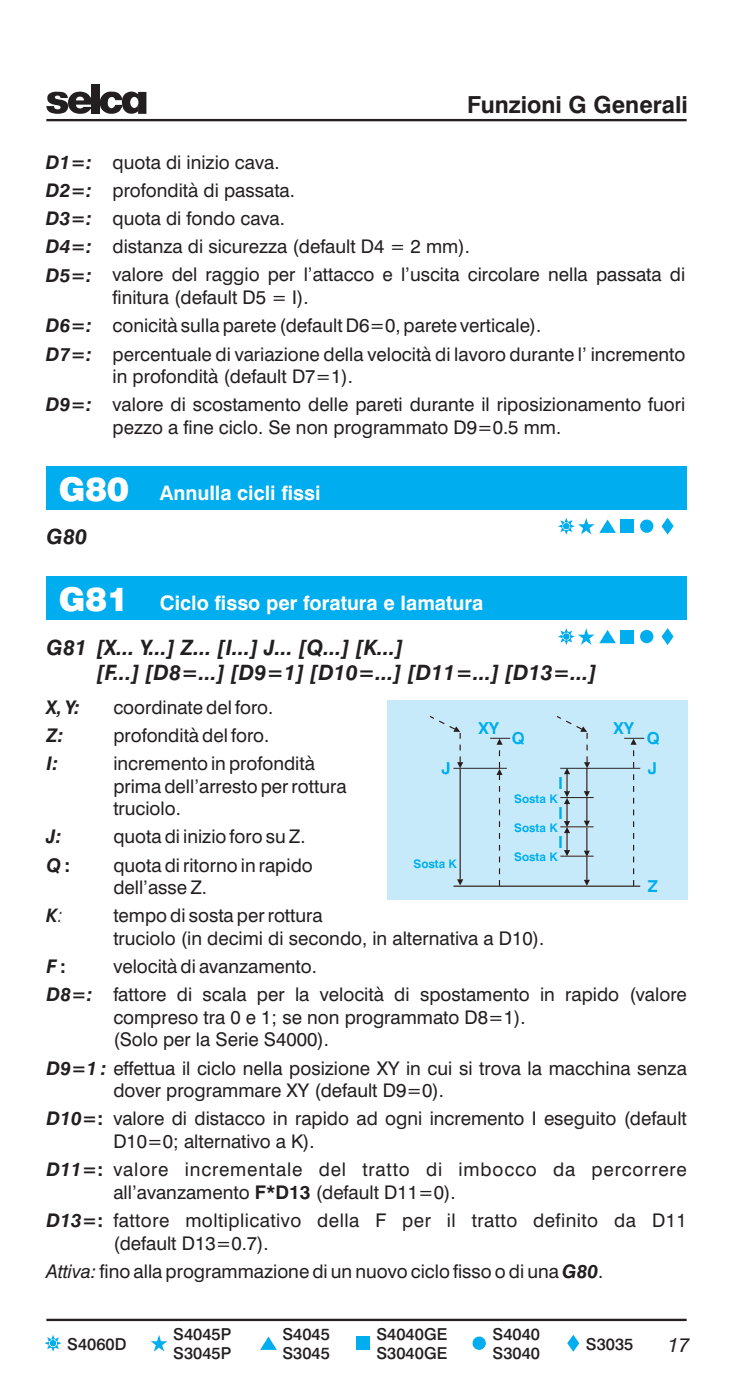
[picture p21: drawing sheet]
<svg xmlns="http://www.w3.org/2000/svg" width="110mm" height="210mm" viewBox="0 0 110 210" stroke-linecap="round" stroke-linejoin="round" font-family="sans-serif">
<defs><g id="words">
<g font-size="4.9" fill="#fff">
<text x="8.8" y="75.1">G80</text>
<text x="8.8" y="80.6">G67</text>
<text x="12.9" y="80.6">26</text>
<text x="8.8" y="91.6">G81</text>
</g>
<text font-size="3.5" fill="#231f20" x="70.1" y="17">Funzioni G Generali</text>
<g font-size="3.2" fill="#231f20">
<text x="7" y="81.6">G80</text>
<text x="7" y="98.3">G81 [X... Y...] Z... [I...] J... [Q...] [K...]</text>
<text x="14.5" y="102.1">[F...] [D8=...] [D9=1] [D10=...] [D11=...] [D13=...]</text>
</g>
<g font-size="3" fill="#fff">
<text x="24" y="75.1">Annulla cicli fissi</text>
<text x="24" y="91.6">Ciclo fisso per foratura e lamatura</text>
</g>
<text font-size="3" fill="#231f20" x="100.1" y="202.8">17</text>
<g font-size="2.8" fill="#231f20">
<text x="6.9" y="25.3">D1=:</text>
<text x="6.9" y="29.5">D2=:</text>
<text x="16.9" y="25.3">quota di inizio cava.</text>
<text x="16.9" y="29.5">profondità di passata.</text>
<text x="6.9" y="33.8">D3=:</text>
<text x="16.9" y="33.8">quota di fondo cava.</text>
<text x="6.9" y="38">D4=:</text>
<text x="16.9" y="38">distanza di sicurezza (default D4 = 2 mm).</text>
<text x="6.9" y="42.2">D5=:</text>
<text x="16.9" y="42.2">valore del raggio per l’attacco e l’uscita circolare nella passata di</text>
<text x="16.9" y="45.6">finitura (default D5 = I).</text>
<text x="6.9" y="49.9">D6=:</text>
<text x="16.9" y="49.9">conicitàsullaparete(defaultD6=0,pareteverticale).</text>
<text x="6.9" y="54.1">D7=:</text>
<text x="16.9" y="54.1">percentuale di variazione della velocità di lavoro durante l’ incremento</text>
<text x="16.9" y="57.5">in profondità (default D7=1).</text>
<text x="6.9" y="61.7">D9=:</text>
<text x="16.9" y="61.7">valore di scostamento delle pareti durante il riposizionamento fuori</text>
<text x="16.9" y="65.1">pezzo a fine ciclo. Se non programmato D9=0.5 mm.</text>
<text x="7" y="107.1">X,Y:</text>
<text x="17" y="107.1">coordinatedelforo.</text>
<text x="7" y="111.3">Z:</text>
<text x="17" y="111.3">profonditàdelforo.</text>
<text x="7" y="115.5">I:</text>
<text x="17" y="115.5">incrementoinprofondità</text>
<text x="17" y="118.9">primadell’arrestoperrottura</text>
<text x="17" y="122.3">truciolo.</text>
<text x="7" y="126.5">J:</text>
<text x="7" y="130.8">Q :</text>
<text x="17" y="126.5">quotadiinizioforosuZ.</text>
<text x="17" y="130.8">quotadiritornoinrapido</text>
<text x="17" y="134.2">dell’asseZ.</text>
<text x="7" y="138.4">K:</text>
<text x="17" y="141.8">truciolo (in decimi di secondo, in alternativa a D10).</text>
<text x="17" y="138.4">tempodisostaperrottura</text>
<text x="7" y="146">F:</text>
<text x="17" y="146">velocitàdiavanzamento.</text>
<text x="7" y="150.2">D8=:</text>
<text x="17" y="150.2">fattore di scala per la velocità di spostamento in rapido (valore</text>
<text x="17" y="153.6">compreso tra 0 e 1; se non programmato D8=1).</text>
<text x="7" y="161.2">D9=1: effettua il ciclo nella posizione XY in cui si trova la macchina senza</text>
<text x="17" y="157">(Solo per la Serie S4000).</text>
<text x="17" y="164.6">dover programmare XY (default D9=0).</text>
<text x="7" y="168.8">D10=: valore di distacco in rapido ad ogni incremento I eseguito (default</text>
<text x="17" y="172.2">D10=0; alternativo a K).</text>
<text x="7" y="176.5">D11=: valore</text>
<text x="17" y="179.8">all’avanzamento F*D13 (default D11=0).</text>
<text x="27.7" y="176.5">incrementale</text>
<text x="47.8" y="176.5">del</text>
<text x="54.3" y="176.5">tratto</text>
<text x="63.9" y="176.5">di</text>
<text x="68.8" y="176.5">imbocco</text>
<text x="82.9" y="176.5">da</text>
<text x="88.7" y="176.5">percorrere</text>
<text x="7" y="184.1">D13=: fattore</text>
<text x="27.8" y="184.1">moltiplicativo</text>
<text x="47.6" y="184.1">della</text>
<text x="56.3" y="184.1">F</text>
<text x="60.3" y="184.1">per</text>
<text x="67" y="184.1">il</text>
<text x="70.7" y="184.1">tratto</text>
<text x="80" y="184.1">definito</text>
<text x="92.1" y="184.1">da</text>
<text x="97.8" y="184.1">D11</text>
<text x="7" y="191.7">Attiva:finoallaprogrammazionediunnuovociclofissoodiunaG80.</text>
<text x="17" y="187.5">(default D13=0.7).</text>
</g>
<g font-size="2.5" fill="#00aeef">
<text x="71.8" y="110.1">XY</text>
<text x="76.8" y="111.7">Q</text>
<text x="92" y="110.1">XY</text>
<text x="97" y="111.7">Q</text>
<text x="66.2" y="116.2">J</text>
<text x="83.7" y="118.4">I</text>
<text x="97.2" y="116.2">J</text>
<text x="83.7" y="122.9">I</text>
<text x="83.7" y="127.2">I</text>
<text x="97.2" y="133.8">Z</text>
</g>
<g font-size="2.5" fill="#231f20">
<text x="10.1" y="202.5">S4060D</text>
<text x="26" y="201">S4045P</text>
<text x="26" y="203.9">S3045P</text>
<text x="42.4" y="201">S4045</text>
<text x="42.4" y="203.9">S3045</text>
<text x="56.5" y="201">S4040GE</text>
<text x="56.5" y="203.9">S3040GE</text>
<text x="73.9" y="201">S4040</text>
<text x="73.9" y="203.9">S3040</text>
<text x="87.9" y="202.5">S3035</text>
</g>
<g font-size="1.8" fill="#00aeef">
<text x="77.1" y="120.4">Sosta K</text>
<text x="77.1" y="124.8">Sosta K</text>
<text x="62" y="130.3">Sosta K</text>
<text x="77.1" y="129.1">Sosta K</text>
</g>
</g></defs>
<path d="M7 198h96" fill="none" stroke="#231f20" stroke-width=".35"/>
<g fill="#00aeef">
<path d="M86 200.2l.9 1.3-.9 1.3-.9-1.3z" fill-rule="evenodd"/>
<path d="M40.3 200.5l1.2 2h-2.5z" fill-rule="evenodd"/>
<path d="M7.1 200.6l2.1 .9-2.1 .9 .9-2.1 .8 2.1-2.1-.9 2.1-.9-.8 2.2z" fill-rule="evenodd"/>
<circle cx="71.8" cy="201.5" r="1"/>
</g>
<g fill="#00aeef">
<path d="M22.6 201.2h1l.2-.9 .3 .9h1l-.8 .6 .3 1-.8-.6-.7 .6 .3-1z"/>
<path d="M53.4 200.5h2v2h-2z"/>
</g>
<path d="M7 18h96" fill="none" stroke="#231f20" stroke-width=".35"/>
<path d="M13.8 12.7h1.2v4.4h-1.2z" fill="#231f20"/>
<g fill="#231f20">
<path d="M10.6 14.4a1.73 1.73 0 0 0-.1 2.1 1.73 1.73 0 0 0 2.1 .5 1.81 1.81 0 0 0 1.2-1h-1.3a.62 .62 0 0 1-.7 .3 .62 .62 0 0 1-.4-.6h2.4a1.84 1.84 0 0 0-1.1-1.9 1.84 1.84 0 0 0-2.1 .6zM11.5 14.7a.6 .6 0 0 1 .7-.2 .6 .6 0 0 1 .4 .6h-1.2z" fill-rule="evenodd"/>
<path d="M7.3 14.2a2.37 2.37 0 0 1 2.7 0l.2 .5h-1.1l-.1-.1a.46 .46 0 0 0-.8 0l.3 .3a1.63 1.63 0 0 1 1.7 .8 1.13 1.13 0 0 1-1.2 1.4 1.76 1.76 0 0 1-2-.8v-.4h1.1a.55 .55 0 0 0 .3 .5 .55 .55 0 0 0 .6-.1l.1-.2-.2-.2-1-.2a.92 .92 0 0 1-.6-1.5z" fill-rule="evenodd"/>
<path d="M15.4 14.3a1.81 1.81 0 0 1 2.9 .4v.3h-1a.58 .58 0 0 0-.7-.4 .58 .58 0 0 0-.4 .7 .66 .66 0 0 0 .7 .9l.4-.5h1.1a1.72 1.72 0 0 1-2.5 1.2 1.72 1.72 0 0 1-.5-2.6z" fill-rule="evenodd"/>
<path d="M20.7 13.8h1.3v3.3h-1.3z" fill-rule="evenodd"/>
<path d="M18.7 14.1a1.46 1.46 0 0 1 2 .1v.9a.57 .57 0 0 0-.6-.6 .57 .57 0 0 0-.5 .5 .74 .74 0 0 0 0 .9 .74 .74 0 0 0 .8 .2l.3-.4v1a1.48 1.48 0 0 1-1.7 .2 1.48 1.48 0 0 1-.7-1.6v-.5z" fill-rule="evenodd"/>
</g>
<g fill="#00aeef">
<path d="M84 78.1l2.2 .8-2.2 .9 .9-2.1 .9 2.1-2.1-.9 2.1-.8-.9 2.1z" fill-rule="evenodd"/>
<path d="M91.1 77.9l1.2 2h-2.5z" fill-rule="evenodd"/>
<path d="M100.1 77.7l.9 1.2-.9 1.3-.9-1.3z" fill-rule="evenodd"/>
<path d="M84 94.6l2.2 .9-2.2 .9 .9-2.1 .9 2.1-2.1-.9 2.1-.9-.9 2.2z" fill-rule="evenodd"/>
<path d="M91.1 94.5l1.2 2h-2.5z" fill-rule="evenodd"/>
<path d="M100.1 94.2l.9 1.3-.9 1.3-.9-1.3z" fill-rule="evenodd"/>
<circle cx="97" cy="78.9" r="1"/>
<circle cx="97" cy="95.5" r="1"/>
</g>
<g fill="#00aeef">
<path d="M86.6 78.6h1l.3-.9 .3 .9h.9l-.7 .6 .3 1-.8-.6-.8 .6 .3-1z"/>
<path d="M92.9 77.9h2v2h-2z"/>
<path d="M7 70h96v6.5h-96z"/>
<path d="M7 86.5h96v6.5h-96z"/>
<path d="M86.6 95.2h1l.3-.9 .3 .9h.9l-.7 .6 .3 1-.8-.6-.8 .6 .3-1z"/>
<path d="M92.9 94.5h2v2h-2z"/>
</g>
<path d="M58.1 105.1h45v30h-45z" fill="#c7eafb"/>
<path d="M85 116.1v2.6M68 133h28" fill="none" stroke="#231f20" stroke-width=".18"/>
<path d="M68 115.3h8M84 115.3h12M84 119.7h5M84 124.1h5M84 128.4h5" fill="none" stroke="#231f20" stroke-width=".15"/>
<g fill="#231f20">
<path d="M85 115.2l.5 .9h-.9z"/>
<path d="M84.6 118.7h.9l-.5 .9z"/>
</g>
<path d="M85 120.6v2.6" fill="none" stroke="#231f20" stroke-width=".18"/>
<g fill="#231f20">
<path d="M85 119.7l.5 .9h-.9z"/>
<path d="M84.6 123.2h.9l-.5 .9z"/>
</g>
<path d="M85 125v2.5" fill="none" stroke="#231f20" stroke-width=".18"/>
<g fill="#231f20">
<path d="M85 124.1l.5 .9h-.9z"/>
<path d="M84.6 127.5h.9l-.5 1z"/>
</g>
<path d="M88 115.2v3.5" fill="none" stroke="#231f20" stroke-width=".18"/>
<path d="M87.5 118.7h1l-.5 .9z" fill="#231f20"/>
<path d="M88 119.7v3.4" fill="none" stroke="#231f20" stroke-width=".18"/>
<path d="M87.5 123.1h1l-.5 .9z" fill="#231f20"/>
<path d="M88 124.2v3.4" fill="none" stroke="#231f20" stroke-width=".18"/>
<path d="M87.5 127.6h1l-.5 .9z" fill="#231f20"/>
<path d="M88 128.5v3.5" fill="none" stroke="#231f20" stroke-width=".18"/>
<path d="M87.5 132h1l-.5 .9z" fill="#231f20"/>
<path d="M95 115.2v-3.5M95 132.9v-17.6" fill="none" stroke="#231f20" stroke-width=".18" stroke-dasharray=".9 .9" stroke-linecap="butt"/>
<path d="M95 110.8l.5 .9h-1z" fill="#231f20"/>
<path d="M93.6 110.8h3" fill="none" stroke="#231f20" stroke-width=".15"/>
<path d="M74.9 132.9v-16.6" fill="none" stroke="#231f20" stroke-width=".18" stroke-dasharray=".9 .9" stroke-linecap="butt"/>
<path d="M74.9 115.3l.5 1h-1z" fill="#231f20"/>
<path d="M74.9 115.2v-3.5" fill="none" stroke="#231f20" stroke-width=".18" stroke-dasharray=".9 .9" stroke-linecap="butt"/>
<path d="M74.9 110.8l.5 .9h-1z" fill="#231f20"/>
<path d="M73.5 110.8h3" fill="none" stroke="#231f20" stroke-width=".15"/>
<path d="M69 114.4v-4.6" fill="none" stroke="#231f20" stroke-width=".18" stroke-dasharray=".9 .9" stroke-linecap="butt"/>
<path d="M68.5 114.3h1l-.5 1z" fill="#231f20"/>
<path d="M68.2 109.4l-3.7-1.9" fill="none" stroke="#231f20" stroke-width=".18" stroke-dasharray=".9 .9" stroke-linecap="butt"/>
<path d="M68.4 109l.6 .8h-1z" fill="#231f20"/>
<path d="M88 114.4v-4.6" fill="none" stroke="#231f20" stroke-width=".18" stroke-dasharray=".9 .9" stroke-linecap="butt"/>
<path d="M87.6 114.3h.9l-.5 1z" fill="#231f20"/>
<path d="M87.2 109.4l-3.7-1.9" fill="none" stroke="#231f20" stroke-width=".18" stroke-dasharray=".9 .9" stroke-linecap="butt"/>
<path d="M87.4 109l.6 .8h-1z" fill="#231f20"/>
<path d="M69 115.3v16.6" fill="none" stroke="#231f20" stroke-width=".18"/>
<path d="M68.5 131.9h1l-.5 .9z" fill="#231f20"/>
<use href="#words"/>
</svg>
